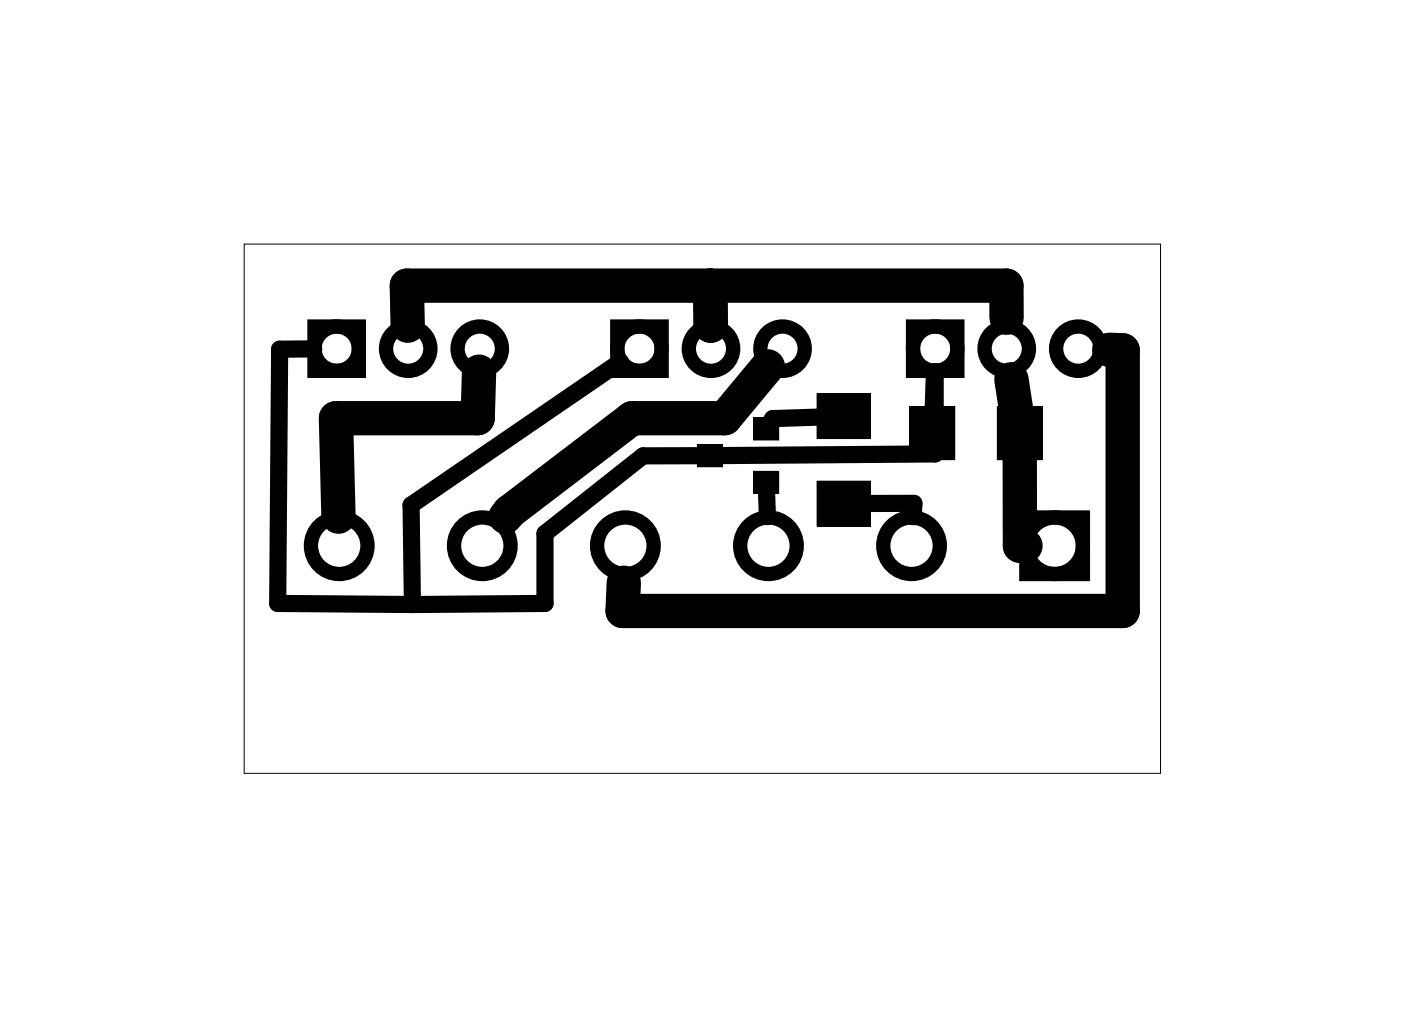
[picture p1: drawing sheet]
<svg xmlns="http://www.w3.org/2000/svg" width="50mm" height="36mm" viewBox="0 0 50 36" stroke-linecap="round" stroke-linejoin="round" font-family="sans-serif">
<path d="M8.7 8.7h32.5v18.8h-32.5z" fill="none" stroke="#000" stroke-width=".04"/>
<g fill="none" stroke="#000" stroke-width=".51">
<path d="M11.2 11.6h1.5v1.6h-1.5zM21.9 11.6h1.6v1.6h-1.6zM32.4 11.6h1.6v1.6h-1.6zM36.4 18.4h2v2h-2z"/>
<circle cx="12" cy="12.4" r=".79"/>
<circle cx="12" cy="19.4" r="1"/>
<circle cx="14.5" cy="12.4" r=".79"/>
<circle cx="17" cy="12.4" r=".79"/>
<circle cx="17.1" cy="19.4" r="1"/>
<circle cx="22.2" cy="19.4" r="1"/>
<circle cx="22.7" cy="12.4" r=".79"/>
<circle cx="25.2" cy="12.4" r=".79"/>
<circle cx="27.3" cy="19.4" r="1"/>
<circle cx="27.8" cy="12.4" r=".79"/>
<circle cx="32.4" cy="19.4" r="1"/>
<circle cx="33.2" cy="12.4" r=".79"/>
<circle cx="35.7" cy="12.4" r=".79"/>
<circle cx="37.4" cy="19.4" r="1"/>
<circle cx="38.3" cy="12.4" r=".79"/>
</g>
<g fill="#000">
<path d="M24.8 15.8h.9v.8h-.9zM26.8 14.8h.9v.8h-.9zM26.8 16.7h.9v.8h-.9zM29 17.1h1.9v1.6h-1.9zM29 14h1.9v1.6h-1.9zM32.3 14.4h1.6v1.9h-1.6zM35.4 14.4h1.6v1.9h-1.6z"/>
<path d="M24.7 15.8v.8h1v-.8zM24.8 15.8h.9v.8h-.9z"/>
<path d="M26.7 14.8v.8h1v-.8zM26.8 14.8h.9v.8h-.9z"/>
<path d="M26.7 16.7v.8h1v-.8zM26.8 16.7h.9v.8h-.9z"/>
<path d="M29 17.1v1.6h1.9v-1.6zM29 17.1h1.9v1.6h-1.9z"/>
<path d="M29 14v1.6h1.9v-1.6zM29 14h1.9v1.6h-1.9z"/>
<path d="M32.3 14.4v1.9h1.6v-1.9zM32.3 14.4h1.6v1.9h-1.6z"/>
<path d="M35.4 14.4v1.9h1.6v-1.9zM35.4 14.4h1.6v1.9h-1.6z"/>
</g>
<path d="M11.1 12.4h-1.2v9l4.7 .1M22 12.8l-7.4 5.1v3.6M24.9 16.2h-2.1l-3.5 2.7v2.5l-4.7 .1M27.2 17.4v1M29.1 14.8l-1.7 .1v.1M30.8 17.9h1.6v.5M33.2 13.2l-.1 1.4M33.2 13.2v2.9l-7.7 .1" fill="none" stroke="#000" stroke-width=".61"/>
<path d="M17 13.2v1.7h-5.1l.1 3.5M25.2 10.1v1.5M27.3 13l-1.6 1.9h-3.3l-4.5 3.5M35.7 11.3v-1.2h-21.3l.1 1.5M35.9 13.5l.2 1.1M36.2 16.2v3.2h.2M39.4 12.4h.5v9.3h-17.8v-1" fill="none" stroke="#000" stroke-width="1.2"/>
</svg>
